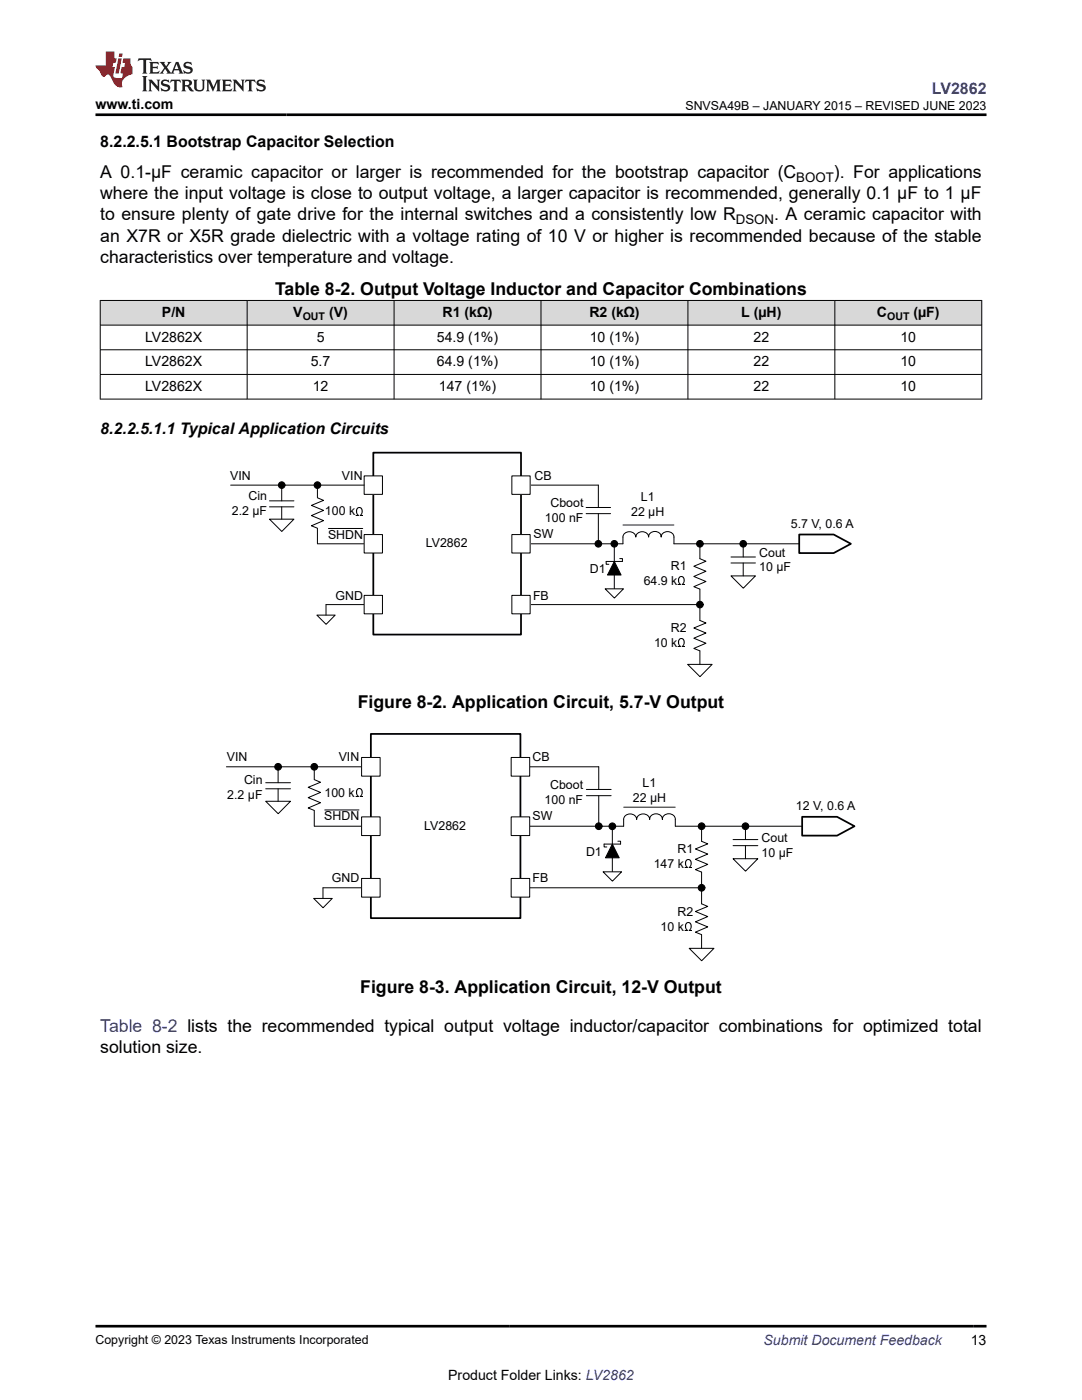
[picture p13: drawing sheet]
<svg xmlns="http://www.w3.org/2000/svg" width="216mm" height="279mm" viewBox="0 0 216 279" stroke-linecap="round" stroke-linejoin="round" font-family="sans-serif">
<defs><g id="words">
<g font-size="3.5">
<text x="20" y="35.5">A 0.1-μF ceramic capacitor or larger is recommended for the bootstrap capacitor (C</text>
<text x="166.4" y="35.5">). For applications</text>
<text x="20" y="39.8">where the input voltage is close to output voltage, a larger capacitor is recommended, generally 0.1 µF to 1 µF</text>
<text x="20" y="44">to ensure plenty of gate drive for the internal switches and a consistently low R</text>
<text x="154.5" y="44">. A ceramic capacitor with</text>
<text x="20" y="52.5">characteristics over temperature and voltage.</text>
<text x="20" y="48.2">an X7R or X5R grade dielectric with a voltage rating of 10 V or higher is recommended because of the stable</text>
<text x="54.9" y="58.8">Table 8-2. Output Voltage Inductor and Capacitor Combinations</text>
<text x="71.4" y="141.3">Figure 8-2. Application Circuit, 5.7-V Output</text>
<text x="71.9" y="198.2">Figure 8-3. Application Circuit, 12-V Output</text>
<text x="20" y="210.1">solution size.</text>
</g>
<text font-size="3.5" fill="#00f" x="20" y="205.9">Table 8-2 lists the recommended typical output voltage inductor/capacitor combinations for optimized total</text>
<text font-size="3.2" fill="#00f" x="186" y="18.7">LV2862</text>
<g font-size="3.2">
<text x="20" y="29.3">8.2.2.5.1 Bootstrap Capacitor Selection</text>
<text x="20" y="86.7">8.2.2.5.1.1 Typical Application Circuits</text>
</g>
<g font-size="2.8">
<text x="19" y="21.8">www.ti.com</text>
<text x="32.3" y="63.2">P/N</text>
<text x="58.5" y="63.2">V</text>
<text x="65.7" y="63.2">(V)</text>
<text x="88.3" y="63.2">R1 (kΩ)</text>
<text x="117.6" y="63.2">R2 (kΩ)</text>
<text x="147.9" y="63.2">L (µH)</text>
<text x="175" y="63.2">C</text>
<text x="182.3" y="63.2">(µF)</text>
<text x="29" y="68.2">LV2862X</text>
<text x="63.2" y="68.2">5</text>
<text x="87.2" y="68.2">54.9 (1%)</text>
<text x="117.7" y="68.2">10 (1%)</text>
<text x="150.4" y="68.2">22</text>
<text x="179.7" y="68.2">10</text>
<text x="29" y="73.1">LV2862X</text>
<text x="62" y="73.1">5.7</text>
<text x="87.2" y="73.1">64.9 (1%)</text>
<text x="117.7" y="73.1">10 (1%)</text>
<text x="150.4" y="73.1">22</text>
<text x="179.7" y="73.1">10</text>
<text x="29" y="78">LV2862X</text>
<text x="62.4" y="78">12</text>
<text x="87.6" y="78">147 (1%)</text>
<text x="117.7" y="78">10 (1%)</text>
<text x="150.4" y="78">22</text>
<text x="179.7" y="78">10</text>
<text x="193.7" y="268.5">13</text>
<text x="89.4" y="275.3">Product Folder Links: LV2862</text>
</g>
<text font-size="2.8" fill="#00f" x="152.4" y="268.5">Submit Document Feedback</text>
<g font-size="2.6">
<text x="158.9" y="36.2">BOOT</text>
<text x="146.8" y="44.7">DSON</text>
</g>
<g font-size="2.5">
<text x="136.8" y="21.9">SNVSA49B – JANUARY 2015 – REVISED JUNE 2023</text>
<text x="45.9" y="95.7">VIN</text>
<text x="68.2" y="95.7">VIN</text>
<text x="106.7" y="95.7">CB</text>
<text x="49.6" y="99.8">Cin</text>
<text x="109.8" y="101.2">Cboot</text>
<text x="127.9" y="100">L1</text>
<text x="46.3" y="102.8">2.2 µF</text>
<text x="64.8" y="102.9">100 k</text>
<text x="65.5" y="107.5">SHDN</text>
<text x="106.5" y="107.4">SW</text>
<text x="108.7" y="104.1">100 nF</text>
<text x="125.9" y="103">22 µH</text>
<text x="157.8" y="105.3">5.7 V, 0.6 A</text>
<text x="85" y="109.2">LV2862</text>
<text x="133.9" y="113.8">R1</text>
<text x="151.5" y="111.1">Cout</text>
<text x="67" y="119.7">GND</text>
<text x="106.4" y="119.7">FB</text>
<text x="117.7" y="114.3">D1</text>
<text x="128.5" y="116.8">64.9 k</text>
<text x="151.5" y="114">10 µF</text>
<text x="130.5" y="129.1">10 k</text>
<text x="133.9" y="126.1">R2</text>
<text x="45.3" y="151.8">VIN</text>
<text x="67.6" y="151.9">VIN</text>
<text x="106.3" y="151.9">CB</text>
<text x="45.4" y="159.4">2.2 µF</text>
<text x="48.7" y="156.4">Cin</text>
<text x="64.8" y="159">100 k</text>
<text x="108.7" y="160.4">100 nF</text>
<text x="109.8" y="157.4">Cboot</text>
<text x="126.3" y="160">22 µH</text>
<text x="128.2" y="157.1">L1</text>
<text x="158.8" y="161.6">12 V, 0.6 A</text>
<text x="64.7" y="163.7">SHDN</text>
<text x="84.7" y="165.6">LV2862</text>
<text x="106.3" y="163.7">SW</text>
<text x="152" y="168">Cout</text>
<text x="116.9" y="170.8">D1</text>
<text x="130.4" y="173.3">147 k</text>
<text x="135.2" y="170.3">R1</text>
<text x="152" y="170.9">10 µF</text>
<text x="66.2" y="176">GND</text>
<text x="106.3" y="176">FB</text>
<text x="131.8" y="185.7">10 k</text>
<text x="135.2" y="182.8">R2</text>
<text x="19" y="268.2">Copyright © 2023 Texas Instruments Incorporated</text>
</g>
<g font-size="2.1">
<text x="60.4" y="63.8">OUT</text>
<text x="177" y="63.8">OUT</text>
</g>
</g></defs>
<g fill="#d8d8d8">
<path d="M20 60h175.9v4.9h-175.9z" fill-rule="evenodd"/>
<path d="M20.1 60h29.2v4.8h-29.2z" fill-rule="evenodd"/>
<path d="M49.4 60h29.2v4.8h-29.2z" fill-rule="evenodd"/>
<path d="M78.7 60h29.2v4.8h-29.2z" fill-rule="evenodd"/>
<path d="M108 60h29.2v4.8h-29.2z" fill-rule="evenodd"/>
<path d="M137.3 60h29.2v4.8h-29.2z" fill-rule="evenodd"/>
<path d="M166.6 60h29.2v4.8h-29.2z" fill-rule="evenodd"/>
</g>
<g fill="none" stroke="#000" stroke-width=".2">
<path d="M19.9 60h176.1M20 59.9v19.8M49.3 59.9v19.8M78.6 59.9v19.8M107.9 59.9v19.8M137.3 59.9v19.8M166.6 59.9v19.8M195.9 59.9v19.8M19.9 64.9h176.1M19.9 69.8h176.1M19.9 74.7h176.1M19.9 79.6h176.1"/>
<path d="M105.8 96.8h13.6v4.5M105.8 108.5h18.5M119.4 102.5v6M134.5 108.5h25M105.6 120.7h34.1"/>
</g>
<path d="M74.5 90.3h29.5v36.3h-29.5z" fill="none" stroke="#000" stroke-width=".35"/>
<path d="M102.1 95h3.7v3.7h-3.7z" fill-rule="evenodd" fill="#fff"/>
<path d="M102.1 95h3.7v3.7h-3.7z" fill="none" stroke="#000" stroke-width=".2"/>
<path d="M102.1 106.7h3.7v3.7h-3.7z" fill-rule="evenodd" fill="#fff"/>
<path d="M102.1 106.7h3.7v3.7h-3.7z" fill="none" stroke="#000" stroke-width=".2"/>
<path d="M102.1 118.8h3.7v3.7h-3.7z" fill-rule="evenodd" fill="#fff"/>
<path d="M56.2 96.8v3.2M53.8 103.6h4.9l-2.5 2.5zM56.2 101.2v2.4M63.3 108.5h9.3M102.1 118.8h3.7v3.7h-3.7zM117 101.3h4.8M117 102.5h4.8" fill="none" stroke="#000" stroke-width=".2"/>
<path d="M159.5 106.7h6.8l3.5 1.8-3.5 1.9h-6.8z" fill="none" stroke="#000" stroke-width=".35"/>
<path d="M72.7 95h3.6v3.7h-3.6z" fill-rule="evenodd" fill="#fff"/>
<g fill="none" stroke="#000" stroke-width=".2">
<path d="M46 96.8h26.7M53.8 100h4.9M72.7 95h3.6v3.7h-3.6zM53.8 101.2h4.9M63.2 122.8h3.7l-1.8 1.8zM72.7 120.7h-7.6v2.1"/>
<circle cx="56.2" cy="96.8" r=".66"/>
</g>
<circle cx="56.2" cy="96.8" r=".66" fill="#000"/>
<path d="M72.7 106.7h3.6v3.7h-3.6z" fill-rule="evenodd" fill="#fff"/>
<path d="M72.7 106.7h3.6v3.7h-3.6z" fill="none" stroke="#000" stroke-width=".2"/>
<path d="M72.7 118.8h3.6v3.7h-3.6z" fill-rule="evenodd" fill="#fff"/>
<g fill="none" stroke="#000" stroke-width=".2">
<path d="M63.3 96.8v2.5l1.3 .6-2.5 1 2.5 1-2.5 1 2.5 1-2.5 1 1.2 .5M63.3 105.4v3.1M65.5 105.5h6.9M72.7 118.8h3.6v3.7h-3.6zM120.8 117.5h3.6l-1.8 1.9zM122.6 112l1.3 2.8h-2.7zM122.6 108.8v8.7M123.7 111.5h.5v.5h-3.2v.6h.5M124.3 108.5v-1.3a1.3 1.3 0 0 1 1.3-1.1 1.3 1.3 0 0 1 1.3 1.1 1.3 1.3 0 0 1 1.2-1.1 1.3 1.3 0 0 1 1.3 1.1 1.26 1.26 0 0 1 1.3-1.1 1.26 1.26 0 0 1 1.2 1.1 1.29 1.29 0 0 1 1.3-1.1 1.29 1.29 0 0 1 1.3 1.1v1.3M139.6 111.5l1.3 .5-2.5 1 2.5 1-2.5 1 2.5 1-2.5 1.1 1.2 .5M139.7 108.5v3M139.7 117.6v6.2"/>
<path d="M145.9 114.9h4.8l-2.4 2.5zM145.9 111.2h4.8M145.9 112.4h4.8M148.3 108.5v2.7M148.3 112.4v2.5M137.2 132.6h4.9l-2.4 2.4zM139.6 123.8l1.3 .5-2.5 1 2.5 1-2.5 1.1 2.5 1-2.5 1 1.2 .5M139.7 129.9v2.7M53 159.9h5l-2.5 2.5zM55.5 153v3.2M55.5 157.4v2.5M105.8 153h13.7v4.5"/>
<path d="M117 157.6h4.9M117 158.8h4.9M119.5 158.8v6.1M62.7 164.9h9.3M105.5 177.2h34.5M105.7 164.9h18.7M134.8 164.9h25.3"/>
<circle cx="63.3" cy="96.8" r=".66"/>
<circle cx="119.4" cy="108.5" r=".66"/>
<circle cx="122.6" cy="108.5" r=".66"/>
<circle cx="139.7" cy="108.5" r=".66"/>
<circle cx="148.3" cy="108.5" r=".66"/>
<circle cx="139.7" cy="120.7" r=".66"/>
</g>
<g fill="#000">
<path d="M122.6 112l1.3 2.8h-2.7z" fill-rule="evenodd"/>
<circle cx="63.3" cy="96.8" r=".66"/>
<circle cx="119.4" cy="108.5" r=".66"/>
<circle cx="122.6" cy="108.5" r=".66"/>
<circle cx="139.7" cy="108.5" r=".66"/>
<circle cx="148.3" cy="108.5" r=".66"/>
<circle cx="139.7" cy="120.7" r=".66"/>
</g>
<path d="M124.3 104.8h10.2" fill="none" stroke="#1f1a16" stroke-width=".2"/>
<path d="M74 146.5h29.8v36.7h-29.8zM160.1 163h6.9l3.5 1.9-3.5 1.9h-6.9z" fill="none" stroke="#000" stroke-width=".35"/>
<path d="M62.6 179.3h3.7l-1.8 1.9z" fill="#fff"/>
<g fill="none" stroke="#000" stroke-width=".2">
<path d="M45.2 153h27M53 156.2h5M53 157.4h5M62.7 155.6l1.3 .5-2.5 1 2.5 1-2.5 1.1 2.5 1-2.5 1 1.2 .5M62.7 153v2.6M62.6 179.3h3.7l-1.8 1.9zM62.7 161.8v3.1M72.2 177.2h-7.8v2.1M120.3 174h3.7l-1.8 1.9zM122.2 168.5l1.4 2.7h-2.8zM122.2 165.2v8.7M123.3 167.9h.5v.6h-3.3v.5h.6"/>
<path d="M124.4 164.9v-1.4a1.32 1.32 0 0 1 1.3-1.1 1.32 1.32 0 0 1 1.3 1.1 1.32 1.32 0 0 1 1.3-1.1 1.32 1.32 0 0 1 1.3 1.1 1.28 1.28 0 0 1 1.3-1.1 1.28 1.28 0 0 1 1.3 1.1 1.3 1.3 0 0 1 1.3-1.1 1.3 1.3 0 0 1 1.2 1.1l.1 1.4M140 164.9v3l1.2 .5-2.4 1 2.4 1-2.4 1.1 2.4 1-2.4 1.1 1.2 .4v6.4l1.2 .5-2.4 1 2.4 1-2.4 1.1 2.4 1-2.4 1 1.2 .5v2.8M146.3 171.4h4.9l-2.4 2.5zM146.3 167.6h4.9M146.3 168.8h4.9M148.7 164.9v2.7M148.7 168.8v2.6M137.5 189.3h5l-2.5 2.4z"/>
<circle cx="55.5" cy="153" r=".67"/>
<circle cx="62.7" cy="153" r=".67"/>
<circle cx="119.5" cy="164.9" r=".67"/>
<circle cx="122.2" cy="164.9" r=".67"/>
<circle cx="140" cy="164.9" r=".67"/>
<circle cx="140" cy="177.2" r=".67"/>
<circle cx="148.7" cy="164.9" r=".67"/>
</g>
<g fill="#000">
<path d="M122.2 168.5l1.4 2.7h-2.8z" fill-rule="evenodd"/>
<circle cx="55.5" cy="153" r=".67"/>
<circle cx="62.7" cy="153" r=".67"/>
<circle cx="119.5" cy="164.9" r=".67"/>
<circle cx="122.2" cy="164.9" r=".67"/>
<circle cx="140" cy="164.9" r=".67"/>
<circle cx="140" cy="177.2" r=".67"/>
<circle cx="148.7" cy="164.9" r=".67"/>
</g>
<path d="M124.5 161.1h10.2" fill="none" stroke="#1f1a16" stroke-width=".2"/>
<path d="M102 151.2h3.7v3.7h-3.7z" fill-rule="evenodd" fill="#fff"/>
<path d="M102 151.2h3.7v3.7h-3.7z" fill="none" stroke="#000" stroke-width=".2"/>
<path d="M102 163h3.7v3.8h-3.7z" fill-rule="evenodd" fill="#fff"/>
<path d="M102 163h3.7v3.8h-3.7z" fill="none" stroke="#000" stroke-width=".2"/>
<path d="M102 175.3h3.7v3.7h-3.7z" fill-rule="evenodd" fill="#fff"/>
<path d="M102 175.3h3.7v3.7h-3.7z" fill="none" stroke="#000" stroke-width=".2"/>
<path d="M72.2 151.2h3.6v3.7h-3.6z" fill-rule="evenodd" fill="#fff"/>
<path d="M72.2 151.2h3.6v3.7h-3.6z" fill="none" stroke="#000" stroke-width=".2"/>
<path d="M72.2 163h3.6v3.8h-3.6z" fill-rule="evenodd" fill="#fff"/>
<path d="M72.2 163h3.6v3.8h-3.6z" fill="none" stroke="#000" stroke-width=".2"/>
<path d="M72.2 175.3h3.6v3.7h-3.6z" fill-rule="evenodd" fill="#fff"/>
<path d="M64.8 161.6h6.8M72.2 175.3h3.6v3.7h-3.6z" fill="none" stroke="#000" stroke-width=".2"/>
<path d="M27.7 11.6l-.2 .6 .5-.2h.6v.1v2.2l-.2 .4h1l-.2-.4v-2.2v-.1h.5l.5 .2-.1-.6zM29.8 12.4l.2 .3v1.6l-.2 .4h1.9l.1-.6a1.08 1.08 0 0 1-1.3 .2v-.7h.6l.4 .2v-.7l-.4 .2h-.6v-.5l.2-.2a1 1 0 0 1 1 .3l-.1-.5zM31.8 12.4l1 1.1-1 1.2h.9l-.2-.2 .4-.8 .5 .8-.2 .2h1.6l-.2-.2 .1-.5h1l.1 .5-.1 .2h.9l-.2-.4-.8-1.9h-.5l-1 2.1-.8-1.1 .9-1h-.8l.2 .2-.5 .6-.3-.6 .1-.2zM35.2 12.8l.4 1h-.8zM36.8 12.5a.65 .65 0 0 0-.2 .7 .65 .65 0 0 0 .6 .5l.7 .1 .1 .3a.79 .79 0 0 1-.7 .4 .79 .79 0 0 1-.7-.5l.1 .7 .2-.1a.93 .93 0 0 0 1.1 0 .93 .93 0 0 0 .4-.9 1.46 1.46 0 0 0-1.2-.6l-.1-.3a1.09 1.09 0 0 1 1.2 .2l-.2-.6-.1 .1-.6-.2zM28.4 15.2l.2 .4v2.2l-.2 .4h1l-.2-.4v-2.2l.2-.4zM29.6 15.9l.2 .4v1.5l-.2 .4h.8l-.3-.4v-1.3l1.7 1.8v-2l.2-.4h-.8l.2 .2 .1 1.1-1.2-1.3zM32.3 16a.65 .65 0 0 0-.2 .8 .65 .65 0 0 0 .7 .4l.6 .2 .1 .2a.79 .79 0 0 1-.7 .4 .79 .79 0 0 1-.7-.5l.1 .7 .2-.1a.93 .93 0 0 0 1.1 .1 .93 .93 0 0 0 .4-1 1.46 1.46 0 0 0-1.2-.5l-.1-.4a1.09 1.09 0 0 1 1.2 .2l-.2-.6-.1 .1-.6-.1zM34.1 15.9l-.1 .6a.63 .63 0 0 1 .7-.3l.1 1.6-.3 .4h1l-.2-.4v-1.6a.66 .66 0 0 1 .8 .3l-.1-.6zM36.2 15.9l.2 .4v1.5l-.2 .4h.9l-.2-.2v-.7h.5l.1 .2a.79 .79 0 0 0 1.2 .6l-1-.9a.61 .61 0 0 0 .6-.6 .61 .61 0 0 0-.5-.7zM36.9 16.2h.2a.47 .47 0 0 1 .5 .1 .47 .47 0 0 1 .1 .5l-.2 .1-.6 .1zM38.5 15.9l.2 .2a2.27 2.27 0 0 0 .4 2 1.04 1.04 0 0 0 1.7-.7v-1.3l.2-.2h-.8l.2 .4v1.1a.6 .6 0 0 1-.6 .6 .6 .6 0 0 1-.6-.6v-1.1l.3-.4zM41.1 15.9l.2 .4v1.5l-.2 .4h.7l-.2-.4v-1.4l.9 1.9 .8-1.9v1.4l-.2 .4h1l-.3-.4v-1.5l.3-.4h-.8l-.7 1.5-.7-1.5zM44.3 15.9l.2 .4v1.5l-.2 .4h1.9l.1-.6a1.09 1.09 0 0 1-1.3 .2v-.7h.6l.4 .2v-.6l-.4 .2h-.6v-.6l.2-.1a1.01 1.01 0 0 1 1 .3l-.1-.6zM46.4 15.9l.3 .4v1.5l-.3 .4h.8l-.2-.4v-1.3l1.6 1.8v-2l.2-.4h-.7l.2 .2v1.1l-1.2-1.3zM49 15.9l-.1 .6a.63 .63 0 0 1 .8-.3v1.6l-.3 .4h1l-.2-.4v-1.6a.66 .66 0 0 1 .8 .3l-.1-.6zM51.4 16a.65 .65 0 0 0-.2 .8 .65 .65 0 0 0 .6 .4l.6 .2 .2 .2a.79 .79 0 0 1-.8 .4 .79 .79 0 0 1-.6-.5l.1 .7 .2-.1a.93 .93 0 0 0 1 .1 .93 .93 0 0 0 .5-1 1.46 1.46 0 0 0-1.3-.5l-.1-.4a1.09 1.09 0 0 1 1.3 .2l-.2-.6-.2 .1-.5-.1z" fill="#231f20"/>
<path d="M21.1 10.3v2.7h-2.1l.1 .4 .9 1a.95 .95 0 0 0 .9 .9 .59 .59 0 0 1 .6-.4 .59 .59 0 0 1 .5 .3l.4 .8a1.59 1.59 0 0 0 2.1 1.4 1.61 1.61 0 0 1 1-2.3l1-.3-.1-1.5a1.59 1.59 0 0 1-.4-1.7h-1.4l-.2 .9h.5l-.1 .9h-.5l-.2 .9v.3l.4 .1-.2 .9h-.6a.73 .73 0 0 1-1.1-.7l.3-1.5h-.5l.2-.9h.5l.2-.9h-.5v-1.3zM23.6 11.6l-.6 3.1h.7l.6-3.1zM23.8 10.7l-.1 .6h.7l.1-.6z" fill="#ed1c24"/>
<path d="M19 22.9h177.8M19 264.7h177.8" fill="none" stroke="#000" stroke-width=".53"/>
<use href="#words"/>
</svg>
